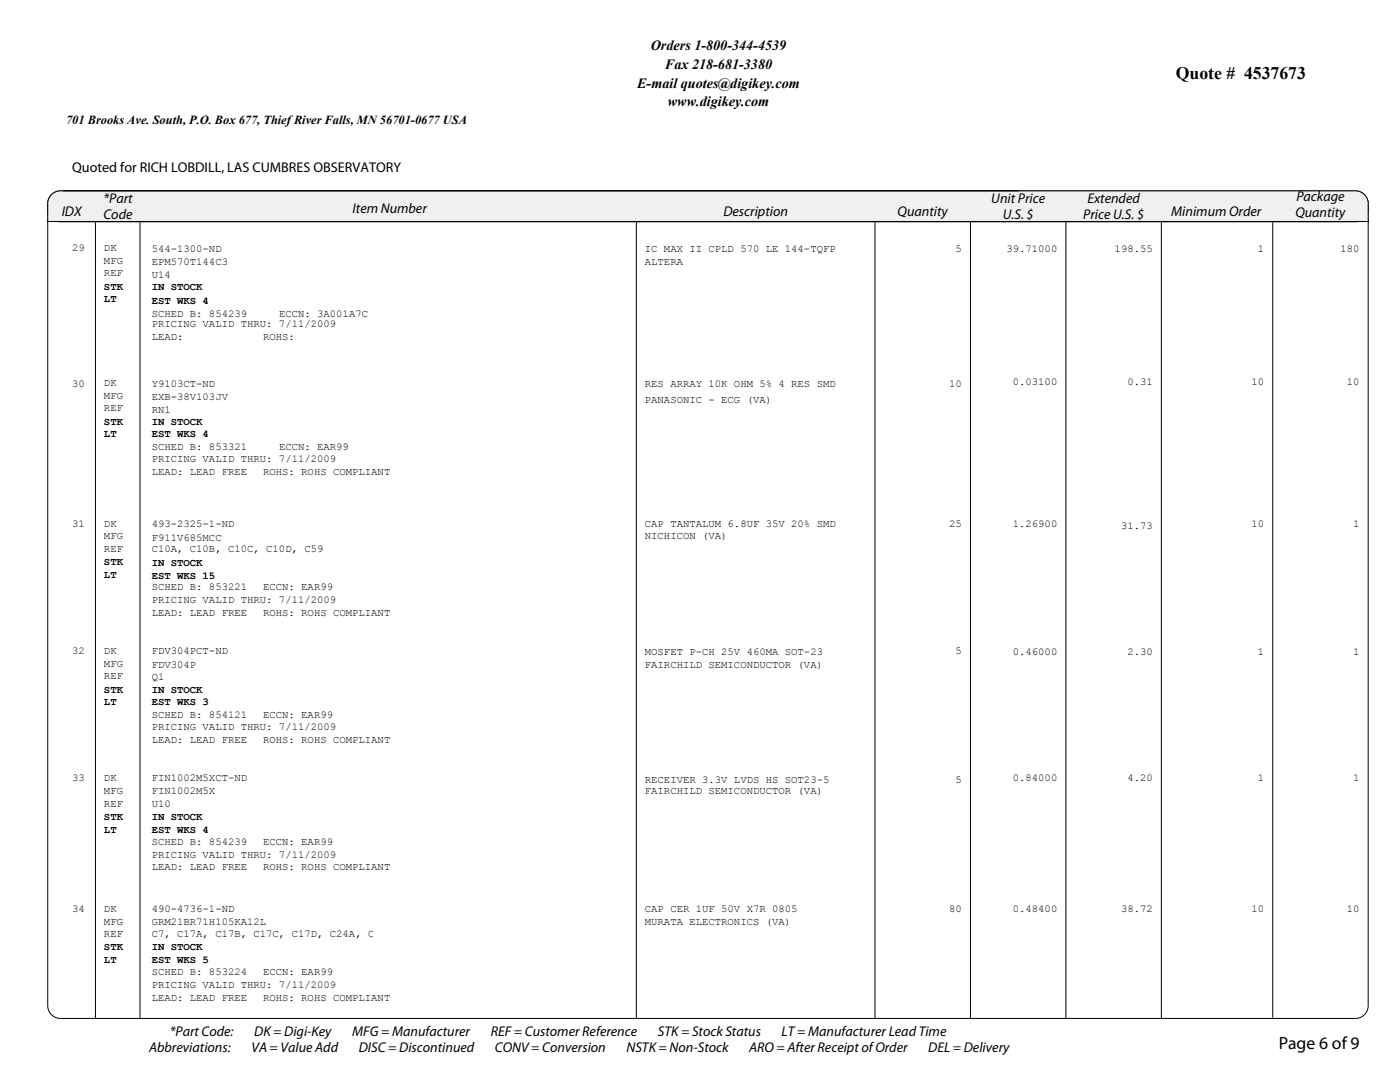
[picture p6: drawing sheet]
<svg xmlns="http://www.w3.org/2000/svg" width="279mm" height="216mm" viewBox="0 0 279 216" stroke-linecap="round" stroke-linejoin="round" font-family="sans-serif">
<defs><g id="words">
<g font-size="3.5">
<text x="234.7" y="15.8">Quote # 4537673</text>
<text x="255.2" y="209.3">Page 6 of 9</text>
</g>
<g font-size="2.8">
<text x="129.9" y="9.9">Orders 1-800-344-4539</text>
<text x="127.2" y="17.5">E-mail quotes@digikey.com</text>
<text x="132.7" y="13.7">Fax 218-681-3380</text>
<text x="133.3" y="21.2">www.digikey.com</text>
<text x="14.4" y="34.3">Quoted for RICH LOBDILL, LAS CUMBRES OBSERVATORY</text>
<text x="20.6" y="40.4">*Part</text>
<text x="197.8" y="40.4">Unit Price</text>
<text x="217" y="40.4">Extended</text>
<text x="258.7" y="40.2">Package</text>
<text x="12.3" y="43">IDX</text>
<text x="20.6" y="43.6">Code</text>
<text x="70.4" y="42.5">Item Number</text>
<text x="144.4" y="43">Description</text>
<text x="179.1" y="43">Quantity</text>
<text x="200.1" y="43.6">U.S. $</text>
<text x="216.2" y="43.6">Price U.S. $</text>
<text x="233.8" y="43">Minimum Order</text>
<text x="258.5" y="43.4">Quantity</text>
<text x="29.8" y="209.9">Abbreviations:</text>
<text x="33.9" y="206.8">*Part Code:</text>
<text x="50.2" y="209.9">VA = Value Add</text>
<text x="50.7" y="206.8">DK = Digi-Key</text>
<text x="70.3" y="206.8">MFG = Manufacturer</text>
<text x="71.6" y="209.9">DISC = Discontinued</text>
<text x="97.9" y="206.8">REF = Customer Reference</text>
<text x="98.8" y="209.9">CONV = Conversion</text>
<text x="125" y="209.9">NSTK = Non-Stock</text>
<text x="131.3" y="206.8">STK = Stock Status</text>
<text x="149.5" y="209.9">ARO = After Receipt of Order</text>
<text x="156" y="206.8">LT = Manufacturer Lead Time</text>
<text x="185.2" y="209.9">DEL = Delivery</text>
</g>
<text font-size="2.5" x="13.2" y="24.7">701 Brooks Ave. South, P.O. Box 677, Thief River Falls, MN 56701-0677 USA</text>
<g font-size="2.1">
<text x="14.4" y="50.1">29</text>
<text x="20.8" y="52.6">MFG</text>
<text x="20.8" y="50.1">DK</text>
<text x="30.3" y="50.3">544-1300-ND</text>
<text x="30.3" y="52.9">EPM570T144C3</text>
<text x="128.7" y="52.9">ALTERA</text>
<text x="128.7" y="50.3">IC MAX II CPLD 570 LE 144-TQFP</text>
<text x="190.7" y="50.3">5</text>
<text x="200.9" y="50.3">39.71000</text>
<text x="222.5" y="50.3">198.55</text>
<text x="251" y="50.3">1</text>
<text x="267.5" y="50.3">180</text>
<text x="20.8" y="55.2">REF</text>
<text x="20.8" y="57.8">STK</text>
<text x="30.3" y="57.9">IN STOCK</text>
<text x="30.3" y="55.4">U14</text>
<text x="20.8" y="60.3">LT</text>
<text x="30.3" y="63.2">SCHED B: 854239</text>
<text x="30.3" y="60.6">EST WKS 4</text>
<text x="30.3" y="65.3">PRICING VALID THRU: 7/11/2009</text>
<text x="55.7" y="63.2">ECCN: 3A001A7C</text>
<text x="30.3" y="67.9">LEAD:</text>
<text x="52.5" y="67.9">ROHS:</text>
<text x="14.4" y="77.2">30</text>
<text x="20.8" y="77">DK</text>
<text x="30.3" y="77.2">Y9103CT-ND</text>
<text x="128.7" y="77.2">RES ARRAY 10K OHM 5% 4 RES SMD</text>
<text x="189.4" y="77.3">10</text>
<text x="202.1" y="76.8">0.03100</text>
<text x="225" y="76.8">0.31</text>
<text x="249.8" y="76.8">10</text>
<text x="268.8" y="76.8">10</text>
<text x="20.8" y="82.1">REF</text>
<text x="20.8" y="79.6">MFG</text>
<text x="30.3" y="82.3">RN1</text>
<text x="30.3" y="79.8">EXB-38V103JV</text>
<text x="128.7" y="80.3">PANASONIC - ECG (VA)</text>
<text x="20.8" y="87.3">LT</text>
<text x="20.8" y="84.7">STK</text>
<text x="30.3" y="89.7">SCHED B: 853321</text>
<text x="30.3" y="87.3">EST WKS 4</text>
<text x="30.3" y="84.8">IN STOCK</text>
<text x="55.7" y="89.7">ECCN: EAR99</text>
<text x="30.3" y="94.8">LEAD: LEAD FREE</text>
<text x="30.3" y="92.3">PRICING VALID THRU: 7/11/2009</text>
<text x="52.5" y="94.8">ROHS: ROHS COMPLIANT</text>
<text x="14.4" y="105.1">31</text>
<text x="20.8" y="105.1">DK</text>
<text x="20.8" y="107.6">MFG</text>
<text x="30.3" y="107.9">F911V685MCC</text>
<text x="30.3" y="105.1">493-2325-1-ND</text>
<text x="128.7" y="107.6">NICHICON (VA)</text>
<text x="128.7" y="105.1">CAP TANTALUM 6.8UF 35V 20% SMD</text>
<text x="189.4" y="105.1">25</text>
<text x="202.1" y="105.1">1.26900</text>
<text x="223.7" y="105.5">31.73</text>
<text x="249.8" y="105.1">10</text>
<text x="270.1" y="105.1">1</text>
<text x="20.8" y="110.2">REF</text>
<text x="20.8" y="112.8">STK</text>
<text x="30.3" y="112.9">IN STOCK</text>
<text x="30.3" y="110.2">C10A, C10B, C10C, C10D, C59</text>
<text x="20.8" y="115.3">LT</text>
<text x="30.3" y="117.8">SCHED B: 853221</text>
<text x="30.3" y="115.6">EST WKS 15</text>
<text x="52.5" y="117.8">ECCN: EAR99</text>
<text x="30.3" y="120.3">PRICING VALID THRU: 7/11/2009</text>
<text x="30.3" y="122.9">LEAD: LEAD FREE</text>
<text x="52.5" y="122.9">ROHS: ROHS COMPLIANT</text>
<text x="14.4" y="130.5">32</text>
<text x="20.8" y="130.5">DK</text>
<text x="30.3" y="130.5">FDV304PCT-ND</text>
<text x="128.7" y="130.7">MOSFET P-CH 25V 460MA SOT-23</text>
<text x="190.7" y="130.5">5</text>
<text x="202.1" y="130.7">0.46000</text>
<text x="225" y="130.7">2.30</text>
<text x="251" y="130.7">1</text>
<text x="270.1" y="130.7">1</text>
<text x="20.8" y="135.6">REF</text>
<text x="20.8" y="133">MFG</text>
<text x="30.3" y="135.7">Q1</text>
<text x="30.3" y="133.2">FDV304P</text>
<text x="128.7" y="133.3">FAIRCHILD SEMICONDUCTOR (VA)</text>
<text x="20.8" y="140.7">LT</text>
<text x="20.8" y="138.2">STK</text>
<text x="30.3" y="138.2">IN STOCK</text>
<text x="30.3" y="143.2">SCHED B: 854121</text>
<text x="30.3" y="140.7">EST WKS 3</text>
<text x="52.5" y="143.2">ECCN: EAR99</text>
<text x="30.3" y="145.7">PRICING VALID THRU: 7/11/2009</text>
<text x="30.3" y="148.3">LEAD: LEAD FREE</text>
<text x="52.5" y="148.3">ROHS: ROHS COMPLIANT</text>
<text x="14.4" y="155.9">33</text>
<text x="20.8" y="155.9">DK</text>
<text x="30.3" y="155.9">FIN1002M5XCT-ND</text>
<text x="202.1" y="155.9">0.84000</text>
<text x="225" y="155.9">4.20</text>
<text x="251" y="155.9">1</text>
<text x="270.1" y="155.9">1</text>
<text x="20.8" y="158.4">MFG</text>
<text x="20.8" y="161">REF</text>
<text x="30.3" y="161">U10</text>
<text x="30.3" y="158.4">FIN1002M5X</text>
<text x="128.7" y="158.4">FAIRCHILD SEMICONDUCTOR (VA)</text>
<text x="128.7" y="156.3">RECEIVER 3.3V LVDS HS SOT23-5</text>
<text x="190.7" y="156.3">5</text>
<text x="20.8" y="163.6">STK</text>
<text x="20.8" y="166.1">LT</text>
<text x="30.3" y="166.1">EST WKS 4</text>
<text x="30.3" y="163.6">IN STOCK</text>
<text x="30.3" y="168.6">SCHED B: 854239</text>
<text x="30.3" y="171.1">PRICING VALID THRU: 7/11/2009</text>
<text x="30.3" y="173.7">LEAD: LEAD FREE</text>
<text x="52.5" y="168.6">ECCN: EAR99</text>
<text x="52.5" y="173.7">ROHS: ROHS COMPLIANT</text>
<text x="14.4" y="181.9">34</text>
<text x="20.8" y="181.9">DK</text>
<text x="20.8" y="184.5">MFG</text>
<text x="30.3" y="181.9">490-4736-1-ND</text>
<text x="30.3" y="184.5">GRM21BR71H105KA12L</text>
<text x="128.7" y="184.5">MURATA ELECTRONICS (VA)</text>
<text x="128.7" y="181.9">CAP CER 1UF 50V X7R 0805</text>
<text x="189.4" y="181.9">80</text>
<text x="202.1" y="181.9">0.48400</text>
<text x="223.7" y="181.9">38.72</text>
<text x="249.8" y="181.9">10</text>
<text x="268.8" y="181.9">10</text>
<text x="20.8" y="189.6">STK</text>
<text x="20.8" y="187">REF</text>
<text x="30.3" y="189.6">IN STOCK</text>
<text x="30.3" y="187">C7, C17A, C17B, C17C, C17D, C24A, C24B, C24C, C2</text>
<text x="20.8" y="192.2">LT</text>
<text x="30.3" y="194.6">SCHED B: 853224</text>
<text x="30.3" y="192.2">EST WKS 5</text>
<text x="30.3" y="197.2">PRICING VALID THRU: 7/11/2009</text>
<text x="52.5" y="194.6">ECCN: EAR99</text>
<text x="30.3" y="199.7">LEAD: LEAD FREE</text>
<text x="52.5" y="199.7">ROHS: ROHS COMPLIANT</text>
</g>
</g></defs>
<path d="M10.5 38.7l1-.5 .6-.1h258.4a2.54 2.54 0 0 1 2.5 2.5v160.1a2.54 2.54 0 0 1-2.5 2.5h-258.4a2.54 2.54 0 0 1-2.6-2.5v-160.1a2.54 2.54 0 0 1 1-1.9z" fill="none" stroke="#000" stroke-width=".2"/>
<path d="M10.5 38.6l1-.4 .6-.1h258.4a2.54 2.54 0 0 1 2.5 2.5 2.89 2.89 0 0 1-1.9 3.6l-259 .1a2.54 2.54 0 0 1-2.6-2.6 3.2 3.2 0 0 1 1-3.1z" fill="#f0f0f0"/>
<path d="M10.1 39a2.54 2.54 0 0 1 2-.9h258.4a2.54 2.54 0 0 1 2.5 2.5 2.89 2.89 0 0 1-1.9 3.6l-259 .1a2.54 2.54 0 0 1-2.6-2.6 3.4 3.4 0 0 1 .6-2.7zM19 44.4v158.8M27.9 44.4v158.8M127 44.4v158.8M174.6 44.4v158.8M193.7 44.4v158.8M212.7 44.4v158.8M231.8 44.4v158.8M254 44.4v158.5" fill="none" stroke="#000" stroke-width=".2"/>
<g fill="#f0f0f0">
<path d="M9.5 41.2h3.2v3.1h-3.2z"/>
<path d="M269.9 41.2h3.1v3.1h-3.1z"/>
</g>
<path d="M12.7 38.1h190.5M9.5 44.2h263.5M9.5 41.2v3.1M273 41.2v3.1" fill="none" stroke="#000" stroke-width=".2"/>
<use href="#words"/>
</svg>
